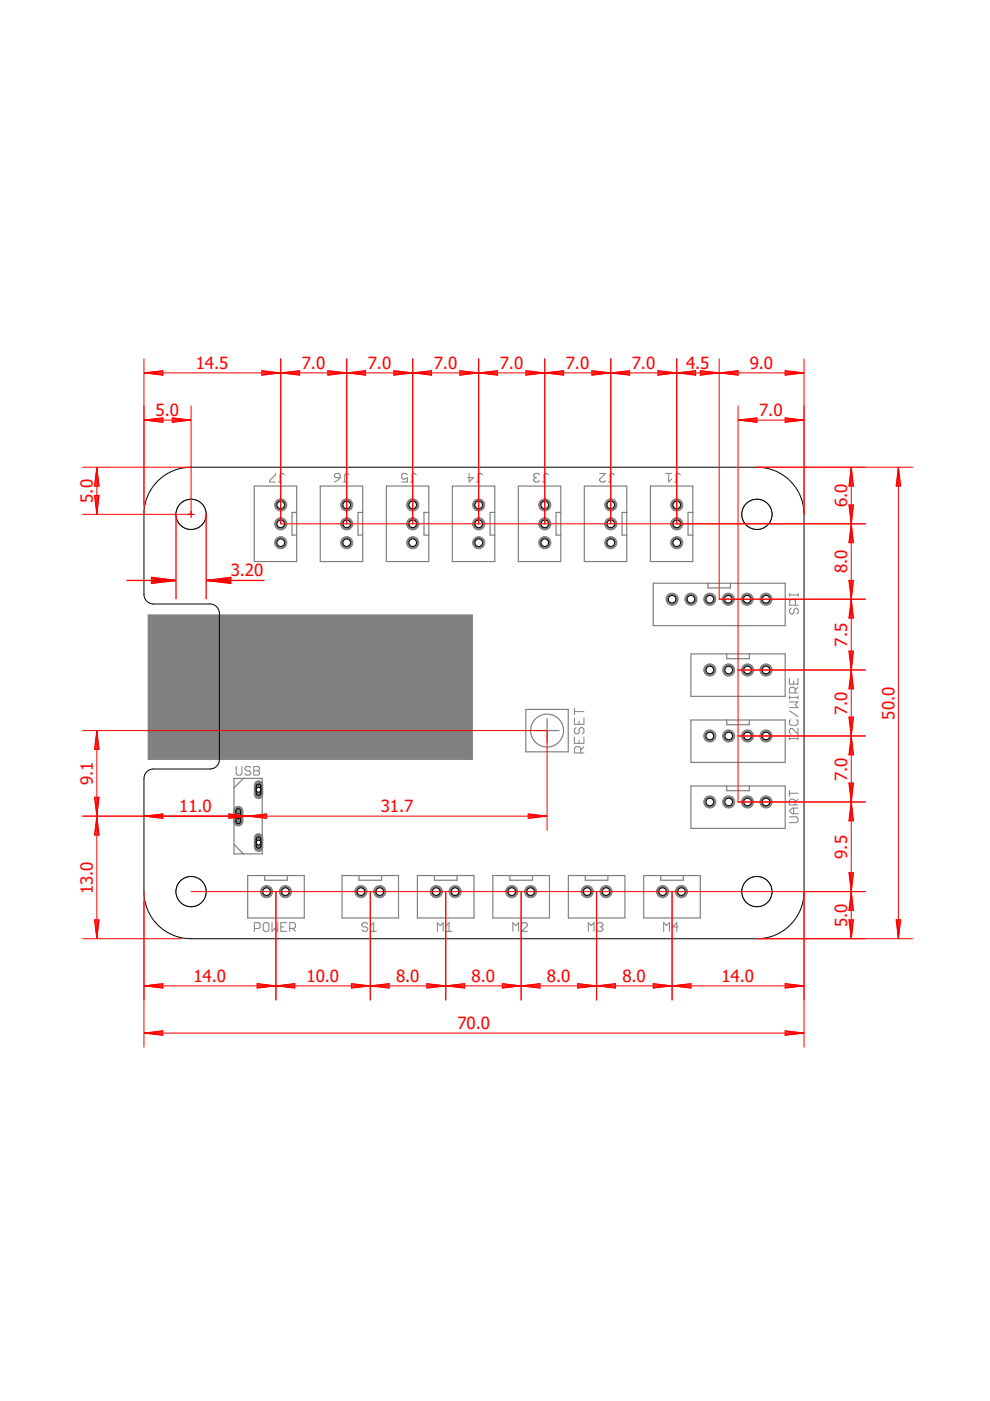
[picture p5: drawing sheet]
<svg xmlns="http://www.w3.org/2000/svg" width="210mm" height="297mm" viewBox="0 0 210 297" stroke-linecap="round" stroke-linejoin="round" font-family="sans-serif">
<defs><g id="words">
<g font-size="3.6" fill="#f00">
<text x="41.5" y="78.2">14.5</text>
<text x="64" y="78.2">7.0</text>
<text x="78" y="78.2">7.0</text>
<text x="92" y="78.2">7.0</text>
<text x="106" y="78.2">7.0</text>
<text x="120" y="78.2">7.0</text>
<text x="134" y="78.2">7.0</text>
<text x="145.5" y="78.2">4.5</text>
<text x="159" y="78.2">9.0</text>
<text x="33" y="88.2">5.0</text>
<text x="160.9" y="88.2">7.0</text>
<text x="19.7" y="106.6" transform="rotate(-90 19.7 106.6)">5.0</text>
<text x="179.6" y="107.6" transform="rotate(-90 179.6 107.6)">6.0</text>
<text x="48.9" y="122.2">3.20</text>
<text x="179.6" y="121.6" transform="rotate(-90 179.6 121.6)">8.0</text>
<text x="179.6" y="137.1" transform="rotate(-90 179.6 137.1)">7.5</text>
<text x="179.6" y="151.6" transform="rotate(-90 179.6 151.6)">7.0</text>
<text x="189.6" y="152.6" transform="rotate(-90 189.6 152.6)">50.0</text>
<text x="19.7" y="166.5" transform="rotate(-90 19.7 166.5)">9.1</text>
<text x="179.6" y="165.6" transform="rotate(-90 179.6 165.6)">7.0</text>
<text x="38" y="172.2">11.0</text>
<text x="80.7" y="172.2">31.7</text>
<text x="179.6" y="182.1" transform="rotate(-90 179.6 182.1)">9.5</text>
<text x="19.7" y="189.6" transform="rotate(-90 19.7 189.6)">13.0</text>
<text x="179.6" y="196.6" transform="rotate(-90 179.6 196.6)">5.0</text>
<text x="41" y="208.2">14.0</text>
<text x="65" y="208.2">10.0</text>
<text x="84" y="208.2">8.0</text>
<text x="100" y="208.2">8.0</text>
<text x="116" y="208.2">8.0</text>
<text x="132" y="208.2">8.0</text>
<text x="153" y="208.2">14.0</text>
<text x="97" y="218.2">70.0</text>
</g>
</g></defs>
<path d="M31.5 130.5h68.6v30.3h-68.6z" fill="#808080" stroke="#808080" stroke-width=".21"/>
<g fill="none" stroke="#808080" stroke-width=".25">
<path d="M53.9 103.1h9v16h-9zM62.9 108.6h-1v4.9h1M67.9 103.1h9v16h-9zM76.9 108.6h-1v4.9h1M81.9 103.1h9v16h-9zM90.9 108.6h-1v4.9h1M95.9 103.1h9v16h-9zM104.9 108.6h-1v4.9h1M109.9 103.1h9v16h-9zM118.9 108.6h-1v4.9h1M123.9 103.1h9v16h-9zM132.9 108.6h-1v4.9h1"/>
<path d="M137.9 103.1h9v16h-9zM146.9 108.6h-1v4.9h1M31.4 130.4h68.7v30.6h-68.7zM138.5 123.7h28v9h-28zM146.5 138.6h20v9h-20zM150.1 123.7v1h4.8v-1M154.1 138.6v1.1h4.8v-1.1M111.5 150.4h9v9h-9zM113.5 154.9h5M116 152.4v5M146.5 152.7h20v8.9h-20zM154.1 152.7v.9h4.8v-.9"/>
<path d="M49.6 165h6v16h-6zM49.6 179l2 2M51.6 165l-2 2M146.5 166.6h20v9h-20zM154.1 166.6v1h4.8v-1M52.5 185.6h12v9h-12zM56.1 185.6v1h4.8v-1M72.5 185.6h12v9h-12zM76.1 185.6v1h4.8v-1M88.5 185.6h12v9h-12zM92.1 185.6v1h4.8v-1M104.5 185.6h12v9h-12z"/>
<path d="M108.1 185.6v1h4.8v-1M120.5 185.6h12v9h-12zM124.1 185.6v1h4.8v-1M136.5 185.6h12v9h-12zM140.1 185.6v1h4.8v-1"/>
<circle cx="116" cy="154.9" r="3.5"/>
</g>
<g fill="none" stroke="#808080" stroke-width=".21">
<path d="M58.4 100.4v.3l-1.2 1.2v.3h1.2M59.1 102.2h.5M60.3 100.7l-.3-.3h-.4l-.2 .3v1.5M70.9 100.7l.3-.3h.6l.3 .3v.6h-.9l-.3-.3zM72.1 101.3l-.6 .6-.6 .3M72.8 102.2h.6M74 100.7l-.3-.3h-.3l-.3 .3v1.5M86.4 100.7l-.3-.3h-.6l-.3 .3v.6l.3 .3 .9-.3v.9h-1.2M87 102.2h.7M88.3 100.7l-.4-.3h-.2l-.3 .3v1.5M99.5 100.4v1.8l.9-.9h-1.2M101 102.2h.6"/>
<path d="M102.3 100.7l-.3-.3h-.4l-.3 .3v1.5M113.5 101.3l-.3 .3v.3l.3 .3h.6l.3-.3M113.5 101.3h.3M114.4 100.7l-.3-.3h-.6l-.3 .3v.3l.3 .3M115 102.2h.6M116.2 100.7l-.2-.3h-.4l-.3 .3v1.5M127.1 100.4h1.3l-1.3 1.2v.3l.4 .3h.6l.3-.3M129 102.2h.6M130.2 100.7l-.3-.3h-.3l-.3 .3v1.5M141.2 100.4h1.2M141.8 100.4v1.8l.6-.6M143 102.2h.7"/>
<path d="M144.3 100.7l-.3-.3h-.3l-.4 .3v1.5M167.4 125.8v.6M167.4 126.1h1.8M167.7 128.9l-.3 .4v.6l.3 .3h.3l.3-.3v-.6l.4-.4h.3l.2 .4v.6l-.2 .3M168.7 128.3v-.9l-.4-.3h-.6l-.3 .3v.9h1.8M169.2 125.8v.6M121.8 150.2v1.3M121.8 152.2v1.4h2v-1.4M121.8 156.3v1.3h2v-1.3M121.8 150.9h2M122.1 154.3l-.3 .3v.7l.3 .3h.4l.3-.3v-.7l.3-.3h.4l.3 .3v.7l-.3 .3M122.8 152.9v.7"/>
<path d="M122.8 157v.6M123.1 159.6v-1l-.3-.3h-.7l-.3 .3v1h2M123.8 158.3l-.7 .7M167.4 143.8v1.3h1.8v-1.3M167.4 156.6h1.8M167.4 147.6v.6M167.4 156.3v.6M167.4 150.7l1.8 1.2M167.4 148.8h1.8l-.6 .6 .6 .6h-1.8M167.4 147.9h1.8M167.7 152.6l-.3 .3v.6l.3 .3h1.2l.3-.3v-.6l-.3-.3M168.3 144.4v.7"/>
<path d="M168.6 146.9v-.9l-.3-.3h-.6l-.3 .3v.9h1.8M169.2 147.6v.6M169.2 154.4v1.3l-1.2-1.3h-.3l-.3 .3v.6l.3 .4M169.2 156.3v.6M169.2 145.7l-.6 .6M50.1 162.5v1.5l.3 .3h.6l.3-.3v-1.5M53.2 162.8l-.3-.3h-.7l-.3 .3v.3l.3 .3h.7l.3 .3v.3l-.3 .3h-.7l-.3-.3M53.8 162.5h.9l.3 .3v.3l-.3 .3 .3 .3v.3l-.3 .3h-.9zM53.8 163.4h.9M167.4 173.2h1.5l.3 .3v.6l-.3 .3h-1.5M167.4 167.6v1.2M167.4 168.2h1.8"/>
<path d="M168.3 171.3v1.2M168.6 170.7v-.9l-.3-.4h-.6l-.3 .4v.9h1.8M169.2 171.3h-1.2l-.6 .6 .6 .6h1.2M169.2 169.4l-.6 .7M53.9 196.8h1l.3-.3v-.6l-.3-.3h-1v1.9M56.1 195.6h.6l.3 .3v1.2l-.3 .4h-.6l-.3-.4v-1.2zM57.7 195.6v1.9l.6-.7 .6 .7v-1.9M59.5 196.5h.7M60.8 195.6h-1.3v1.9h1.3M61.4 196.8h.9l.3-.3v-.6l-.3-.3h-.9v1.9M62 196.8l.6 .7M78 195.9l-.3-.3h-.7l-.3 .3v.3l.3 .3h.7l.3 .3v.3l-.3 .4h-.7l-.3-.4"/>
<path d="M78.6 197.5h1.2M78.6 196.2l.6-.6v1.9M92.7 197.5v-1.9l.6 .6 .7-.6v1.9M94.6 196.2l.6-.6v1.9M94.6 197.5h1.2M108.7 197.5v-1.9l.6 .6 .7-.6v1.9M110.6 195.9l.3-.3h.6l.3 .3v.3l-1.2 1.3h1.2M124.7 197.5v-1.9l.6 .6 .6-.6v1.9M126.6 195.9l.3-.3h.6l.3 .3v.3l-.3 .3M127.2 196.5h.3M127.5 196.5l.3 .3v.3l-.3 .4h-.6l-.3-.4M140.7 197.5v-1.9l.6 .6 .6-.6v1.9"/>
<path d="M143.8 196.5h-1.2l.9-.9v1.9"/>
</g>
<circle cx="129.5" cy="107.1" r="1.29" fill="#808080" stroke="#808080" stroke-width=".21"/>
<circle cx="129.5" cy="107.1" r=".8" fill="#fff" stroke="#000" stroke-width=".21"/>
<circle cx="129.5" cy="111.1" r="1.29" fill="#808080" stroke="#808080" stroke-width=".21"/>
<circle cx="129.5" cy="111.1" r=".8" fill="#fff" stroke="#000" stroke-width=".21"/>
<circle cx="129.5" cy="115.1" r="1.29" fill="#808080" stroke="#808080" stroke-width=".21"/>
<circle cx="129.5" cy="115.1" r=".8" fill="#fff" stroke="#000" stroke-width=".21"/>
<circle cx="115.5" cy="107.1" r="1.29" fill="#808080" stroke="#808080" stroke-width=".21"/>
<circle cx="115.5" cy="107.1" r=".8" fill="#fff" stroke="#000" stroke-width=".21"/>
<circle cx="115.5" cy="111.1" r="1.29" fill="#808080" stroke="#808080" stroke-width=".21"/>
<circle cx="115.5" cy="111.1" r=".8" fill="#fff" stroke="#000" stroke-width=".21"/>
<circle cx="115.5" cy="115.1" r="1.29" fill="#808080" stroke="#808080" stroke-width=".21"/>
<circle cx="115.5" cy="115.1" r=".8" fill="#fff" stroke="#000" stroke-width=".21"/>
<circle cx="101.5" cy="107.1" r="1.29" fill="#808080" stroke="#808080" stroke-width=".21"/>
<circle cx="101.5" cy="107.1" r=".8" fill="#fff" stroke="#000" stroke-width=".21"/>
<circle cx="101.5" cy="111.1" r="1.29" fill="#808080" stroke="#808080" stroke-width=".21"/>
<circle cx="101.5" cy="111.1" r=".8" fill="#fff" stroke="#000" stroke-width=".21"/>
<circle cx="101.5" cy="115.1" r="1.29" fill="#808080" stroke="#808080" stroke-width=".21"/>
<circle cx="101.5" cy="115.1" r=".8" fill="#fff" stroke="#000" stroke-width=".21"/>
<circle cx="87.5" cy="107.1" r="1.29" fill="#808080" stroke="#808080" stroke-width=".21"/>
<circle cx="87.5" cy="107.1" r=".8" fill="#fff" stroke="#000" stroke-width=".21"/>
<circle cx="87.5" cy="111.1" r="1.29" fill="#808080" stroke="#808080" stroke-width=".21"/>
<circle cx="87.5" cy="111.1" r=".8" fill="#fff" stroke="#000" stroke-width=".21"/>
<circle cx="87.5" cy="115.1" r="1.29" fill="#808080" stroke="#808080" stroke-width=".21"/>
<circle cx="87.5" cy="115.1" r=".8" fill="#fff" stroke="#000" stroke-width=".21"/>
<circle cx="73.5" cy="107.1" r="1.29" fill="#808080" stroke="#808080" stroke-width=".21"/>
<circle cx="73.5" cy="107.1" r=".8" fill="#fff" stroke="#000" stroke-width=".21"/>
<circle cx="73.5" cy="111.1" r="1.29" fill="#808080" stroke="#808080" stroke-width=".21"/>
<circle cx="73.5" cy="111.1" r=".8" fill="#fff" stroke="#000" stroke-width=".21"/>
<circle cx="73.5" cy="115.1" r="1.29" fill="#808080" stroke="#808080" stroke-width=".21"/>
<circle cx="73.5" cy="115.1" r=".8" fill="#fff" stroke="#000" stroke-width=".21"/>
<circle cx="59.5" cy="107.1" r="1.29" fill="#808080" stroke="#808080" stroke-width=".21"/>
<circle cx="59.5" cy="107.1" r=".8" fill="#fff" stroke="#000" stroke-width=".21"/>
<circle cx="59.5" cy="111.1" r="1.29" fill="#808080" stroke="#808080" stroke-width=".21"/>
<circle cx="59.5" cy="111.1" r=".8" fill="#fff" stroke="#000" stroke-width=".21"/>
<circle cx="59.5" cy="115.1" r="1.29" fill="#808080" stroke="#808080" stroke-width=".21"/>
<circle cx="59.5" cy="115.1" r=".8" fill="#fff" stroke="#000" stroke-width=".21"/>
<circle cx="92.5" cy="189" r="1.29" fill="#808080" stroke="#808080" stroke-width=".21"/>
<circle cx="92.5" cy="189" r=".8" fill="#fff" stroke="#000" stroke-width=".21"/>
<circle cx="96.5" cy="189" r="1.29" fill="#808080" stroke="#808080" stroke-width=".21"/>
<circle cx="96.5" cy="189" r=".8" fill="#fff" stroke="#000" stroke-width=".21"/>
<circle cx="108.5" cy="189" r="1.29" fill="#808080" stroke="#808080" stroke-width=".21"/>
<circle cx="108.5" cy="189" r=".8" fill="#fff" stroke="#000" stroke-width=".21"/>
<circle cx="112.5" cy="189" r="1.29" fill="#808080" stroke="#808080" stroke-width=".21"/>
<circle cx="112.5" cy="189" r=".8" fill="#fff" stroke="#000" stroke-width=".21"/>
<circle cx="124.5" cy="189" r="1.29" fill="#808080" stroke="#808080" stroke-width=".21"/>
<circle cx="124.5" cy="189" r=".8" fill="#fff" stroke="#000" stroke-width=".21"/>
<circle cx="128.5" cy="189" r="1.29" fill="#808080" stroke="#808080" stroke-width=".21"/>
<circle cx="128.5" cy="189" r=".8" fill="#fff" stroke="#000" stroke-width=".21"/>
<circle cx="140.5" cy="189" r="1.29" fill="#808080" stroke="#808080" stroke-width=".21"/>
<circle cx="140.5" cy="189" r=".8" fill="#fff" stroke="#000" stroke-width=".21"/>
<circle cx="144.5" cy="189" r="1.29" fill="#808080" stroke="#808080" stroke-width=".21"/>
<circle cx="144.5" cy="189" r=".8" fill="#fff" stroke="#000" stroke-width=".21"/>
<circle cx="150.5" cy="142" r="1.29" fill="#808080" stroke="#808080" stroke-width=".21"/>
<circle cx="150.5" cy="142" r=".8" fill="#fff" stroke="#000" stroke-width=".21"/>
<circle cx="154.5" cy="142" r="1.29" fill="#808080" stroke="#808080" stroke-width=".21"/>
<circle cx="154.5" cy="142" r=".8" fill="#fff" stroke="#000" stroke-width=".21"/>
<circle cx="158.5" cy="142" r="1.29" fill="#808080" stroke="#808080" stroke-width=".21"/>
<circle cx="158.5" cy="142" r=".8" fill="#fff" stroke="#000" stroke-width=".21"/>
<circle cx="162.4" cy="142" r="1.29" fill="#808080" stroke="#808080" stroke-width=".21"/>
<circle cx="162.4" cy="142" r=".8" fill="#fff" stroke="#000" stroke-width=".21"/>
<circle cx="150.5" cy="156" r="1.29" fill="#808080" stroke="#808080" stroke-width=".21"/>
<circle cx="150.5" cy="156" r=".8" fill="#fff" stroke="#000" stroke-width=".21"/>
<circle cx="154.5" cy="156" r="1.29" fill="#808080" stroke="#808080" stroke-width=".21"/>
<circle cx="154.5" cy="156" r=".8" fill="#fff" stroke="#000" stroke-width=".21"/>
<circle cx="158.5" cy="156" r="1.29" fill="#808080" stroke="#808080" stroke-width=".21"/>
<circle cx="158.5" cy="156" r=".8" fill="#fff" stroke="#000" stroke-width=".21"/>
<circle cx="162.4" cy="156" r="1.29" fill="#808080" stroke="#808080" stroke-width=".21"/>
<circle cx="162.4" cy="156" r=".8" fill="#fff" stroke="#000" stroke-width=".21"/>
<circle cx="150.5" cy="170" r="1.29" fill="#808080" stroke="#808080" stroke-width=".21"/>
<circle cx="150.5" cy="170" r=".8" fill="#fff" stroke="#000" stroke-width=".21"/>
<circle cx="154.5" cy="170" r="1.29" fill="#808080" stroke="#808080" stroke-width=".21"/>
<circle cx="154.5" cy="170" r=".8" fill="#fff" stroke="#000" stroke-width=".21"/>
<circle cx="158.5" cy="170" r="1.29" fill="#808080" stroke="#808080" stroke-width=".21"/>
<circle cx="158.5" cy="170" r=".8" fill="#fff" stroke="#000" stroke-width=".21"/>
<circle cx="162.4" cy="170" r="1.29" fill="#808080" stroke="#808080" stroke-width=".21"/>
<circle cx="162.4" cy="170" r=".8" fill="#fff" stroke="#000" stroke-width=".21"/>
<circle cx="142.5" cy="127" r="1.29" fill="#808080" stroke="#808080" stroke-width=".21"/>
<circle cx="142.5" cy="127" r=".8" fill="#fff" stroke="#000" stroke-width=".21"/>
<circle cx="146.5" cy="127" r="1.29" fill="#808080" stroke="#808080" stroke-width=".21"/>
<circle cx="146.5" cy="127" r=".8" fill="#fff" stroke="#000" stroke-width=".21"/>
<circle cx="150.5" cy="127" r="1.29" fill="#808080" stroke="#808080" stroke-width=".21"/>
<circle cx="150.5" cy="127" r=".8" fill="#fff" stroke="#000" stroke-width=".21"/>
<circle cx="154.4" cy="127" r="1.29" fill="#808080" stroke="#808080" stroke-width=".21"/>
<circle cx="154.4" cy="127" r=".8" fill="#fff" stroke="#000" stroke-width=".21"/>
<circle cx="158.4" cy="127" r="1.29" fill="#808080" stroke="#808080" stroke-width=".21"/>
<circle cx="158.4" cy="127" r=".8" fill="#fff" stroke="#000" stroke-width=".21"/>
<circle cx="162.4" cy="127" r="1.29" fill="#808080" stroke="#808080" stroke-width=".21"/>
<circle cx="162.4" cy="127" r=".8" fill="#fff" stroke="#000" stroke-width=".21"/>
<circle cx="143.5" cy="107.1" r="1.29" fill="#808080" stroke="#808080" stroke-width=".21"/>
<circle cx="143.5" cy="107.1" r=".8" fill="#fff" stroke="#000" stroke-width=".21"/>
<circle cx="143.5" cy="111.1" r="1.29" fill="#808080" stroke="#808080" stroke-width=".21"/>
<circle cx="143.5" cy="111.1" r=".8" fill="#fff" stroke="#000" stroke-width=".21"/>
<circle cx="143.5" cy="115.1" r="1.29" fill="#808080" stroke="#808080" stroke-width=".21"/>
<circle cx="143.5" cy="115.1" r=".8" fill="#fff" stroke="#000" stroke-width=".21"/>
<path d="M50.5 171.9v2.2" fill="none" stroke="#808080" stroke-width="2.2"/>
<circle cx="50.5" cy="173" r=".51" fill="#fff" stroke="#000" stroke-width=".21"/>
<path d="M54.8 177.6v2" fill="none" stroke="#808080" stroke-width="2"/>
<circle cx="54.8" cy="178.6" r=".51" fill="#fff" stroke="#000" stroke-width=".21"/>
<path d="M54.8 166.4v2" fill="none" stroke="#808080" stroke-width="2"/>
<circle cx="54.8" cy="167.4" r=".51" fill="#fff" stroke="#000" stroke-width=".21"/>
<circle cx="56.5" cy="189" r="1.29" fill="#808080" stroke="#808080" stroke-width=".21"/>
<circle cx="56.5" cy="189" r=".8" fill="#fff" stroke="#000" stroke-width=".21"/>
<circle cx="60.5" cy="189" r="1.29" fill="#808080" stroke="#808080" stroke-width=".21"/>
<circle cx="60.5" cy="189" r=".8" fill="#fff" stroke="#000" stroke-width=".21"/>
<circle cx="76.5" cy="189" r="1.29" fill="#808080" stroke="#808080" stroke-width=".21"/>
<circle cx="76.5" cy="189" r=".8" fill="#fff" stroke="#000" stroke-width=".21"/>
<circle cx="80.5" cy="189" r="1.29" fill="#808080" stroke="#808080" stroke-width=".21"/>
<circle cx="80.5" cy="189" r=".8" fill="#fff" stroke="#000" stroke-width=".21"/>
<circle cx="40.5" cy="109.1" r="3.2" fill="none" stroke="#000" stroke-width=".21"/>
<circle cx="40.5" cy="109.1" r="3.2" fill="#fff" stroke="#000" stroke-width=".21"/>
<circle cx="40.5" cy="189" r="3.2" fill="none" stroke="#000" stroke-width=".21"/>
<circle cx="40.5" cy="189" r="3.2" fill="#fff" stroke="#000" stroke-width=".21"/>
<circle cx="160.5" cy="189" r="3.2" fill="none" stroke="#000" stroke-width=".21"/>
<circle cx="160.5" cy="189" r="3.2" fill="#fff" stroke="#000" stroke-width=".21"/>
<circle cx="160.5" cy="109.1" r="3.2" fill="none" stroke="#000" stroke-width=".21"/>
<circle cx="160.5" cy="109.1" r="3.2" fill="#fff" stroke="#000" stroke-width=".21"/>
<path d="M33.4 102a10 10 0 0 1 7.1-2.9h120a10 10 0 0 1 10 10v79.9a10 10 0 0 1-10 10h-120a10 10 0 0 1-10-10v-24a1.99 1.99 0 0 1 2-2h12a2.02 2.02 0 0 0 2-2v-31a1.99 1.99 0 0 0-2-1.9h-12a2.02 2.02 0 0 1-2-2.1v-16.9a10 10 0 0 1 2.9-7.1zM50.1 171.6l.5-.2 .4 .4v2.3a.5 .5 0 0 1-.5 .5 .5 .5 0 0 1-.5-.5v-2.2zM54.4 177.6l.5-.2 .4 .4v1.5a.5 .5 0 0 1-.5 .5 .5 .5 0 0 1-.5-.5zM54.4 166.4l.5-.2 .4 .4v1.5a.5 .5 0 0 1-.5 .5 .5 .5 0 0 1-.5-.5z" fill="none" stroke="#000" stroke-width=".21"/>
<g fill="none" stroke="#f00" stroke-width=".21">
<path d="M30.5 76.1v33M30.6 79.1l3.9-.5v1zM30.6 79.1h28.8M30.6 79.1l3.9 .2M30.6 79.1l3.9 .4M34.5 78.9l-3.9 .2M34.5 78.7l-3.9 .4M55.5 78.6l3.9 .5-3.9 .5zM55.5 78.9l3.9 .2M55.5 78.7l3.9 .4M59.4 79.1l-3.9 .2M59.4 79.1l-3.9 .4"/>
<path d="M59.5 76.1v35h124M59.6 79.1h13.8M59.6 79.1l3.9-.5v1zM59.6 79.1l3.9 .2M59.6 79.1l3.9 .4M63.5 78.9l-3.9 .2M63.5 78.7l-3.9 .4M69.5 78.6l3.9 .5-3.9 .5zM69.5 78.9l3.9 .2M69.5 78.7l3.9 .4M73.4 79.1l-3.9 .2M73.4 79.1l-3.9 .4"/>
<path d="M73.5 76.1v35M73.6 79.1h13.8M73.6 79.1l3.9-.5v1zM73.6 79.1l3.9 .2M73.6 79.1l3.9 .4M77.5 78.9l-3.9 .2M77.5 78.7l-3.9 .4M83.5 78.6l3.9 .5-3.9 .5zM83.5 78.9l3.9 .2M83.5 78.7l3.9 .4M87.4 79.1l-3.9 .2M87.4 79.1l-3.9 .4"/>
<path d="M87.5 76.1v35M87.6 79.1h13.8M87.6 79.1l3.9-.5v1zM87.6 79.1l3.9 .2M87.6 79.1l3.9 .4M91.5 78.9l-3.9 .2M91.5 78.7l-3.9 .4M97.5 78.6l3.9 .5-3.9 .5zM97.5 78.9l3.9 .2M97.5 78.7l3.9 .4M101.4 79.1l-3.9 .2M101.4 79.1l-3.9 .4"/>
<path d="M101.5 76.1v35M101.6 79.1h13.8M101.6 79.1l3.9-.5v1zM101.6 79.1l3.9 .2M101.6 79.1l3.9 .4M105.5 78.9l-3.9 .2M105.5 78.7l-3.9 .4M111.5 78.6l3.9 .5-3.9 .5zM111.5 78.9l3.9 .2M111.5 78.7l3.9 .4M115.4 79.1l-3.9 .2M115.4 79.1l-3.9 .4"/>
<path d="M115.5 76.1v35M115.6 79.1h13.8M115.6 79.1l3.9-.5v1zM115.6 79.1l3.9 .2M115.6 79.1l3.9 .4M119.5 78.9l-3.9 .2M119.5 78.7l-3.9 .4M125.5 78.6l3.9 .5-3.9 .5zM125.5 78.9l3.9 .2M125.5 78.7l3.9 .4M129.4 79.1l-3.9 .2M129.4 79.1l-3.9 .4"/>
<path d="M129.5 76.1v35M129.6 79.1h13.8M129.6 79.1l3.9-.5v1zM129.6 79.1l3.9 .2M129.6 79.1l3.9 .4M133.5 78.9l-3.9 .2M133.5 78.7l-3.9 .4M139.5 78.6l3.9 .5-3.9 .5zM139.5 78.9l3.9 .2M139.5 78.7l3.9 .4M143.4 79.1l-3.9 .2M143.4 79.1l-3.9 .4"/>
<path d="M143.5 76.1v35M143.6 79.1h8.8M143.6 79.1l3.9-.5v1zM143.6 79.1l3.9 .2M143.6 79.1l3.9 .4M147.5 78.9l-3.9 .2M147.5 78.7l-3.9 .4M148.5 78.6l3.9 .5-3.9 .5zM148.5 78.9l3.9 .2M148.5 78.7l3.9 .4M152.4 79.1l-3.9 .2M152.4 79.1l-3.9 .4"/>
<path d="M152.5 79.1h.1M152.5 76.1v50.9h31M152.6 79.1h17.8M152.6 79.1l3.9-.5v1zM152.6 79.1l3.9 .2M152.6 79.1l3.9 .4M156.5 78.9l-3.9 .2M156.5 78.7l-3.9 .4M166.5 78.6l3.9 .5-3.9 .5zM166.5 78.9l3.9 .2M166.5 78.7l3.9 .4M170.4 79.1l-3.9 .2"/>
<path d="M170.4 79.1l-3.9 .4M170.5 76.1v33M17.5 99.1h23M20.5 99.2v9.8M20.5 99.2l.5 3.9h-1zM20.5 99.2l-.2 3.9M20.5 99.2l.2 3.9M20.5 99.2l-.4 3.9M20.5 99.2l.4 3.9M30.6 89.1l3.9-.5v1zM30.6 89.1h9.8M30.6 89.1l3.9 .2"/>
<path d="M30.6 89.1l3.9 .4M34.5 88.9l-3.9 .2M34.5 88.7l-3.9 .4M36.5 88.6l3.9 .5-3.9 .5zM36.5 88.9l3.9 .2M36.5 88.7l3.9 .4M40.4 89.1l-3.9 .2M40.4 89.1l-3.9 .4M40.5 86.1v23h-23M156.5 86.1v83.9h27M156.6 89.1h13.8M156.6 89.1l3.9-.5v1z"/>
<path d="M156.6 89.1l3.9 .2M156.6 89.1l3.9 .4M160.5 99.1h33M160.5 88.9l-3.9 .2M160.5 88.7l-3.9 .4M166.5 88.6l3.9 .5-3.9 .5zM166.5 88.9l3.9 .2M166.5 88.7l3.9 .4M170.4 89.1l-3.9 .2M170.4 89.1l-3.9 .4M180.5 99.2v11.8M180.5 99.2l.5 3.9h-1z"/>
<path d="M180.5 99.2l-.2 3.9M180.5 99.2l.2 3.9M180.5 99.2l-.4 3.9M180.5 99.2l.4 3.9M190.5 99.2v99.7M190.5 99.2l.5 3.9h-1zM190.5 99.2l-.2 3.9M190.5 99.2l.2 3.9M190.5 99.2l-.4 3.9M190.5 99.2l.4 3.9M20 105.1h1l-.5 3.9zM20.1 105.1l.4 3.9"/>
<path d="M20.3 105.1l.2 3.9M20.7 105.1l-.2 3.9M20.9 105.1l-.4 3.9M180 107.1h1l-.5 3.9zM180.1 107.1l.4 3.9M180.3 107.1l.2 3.9M180.5 111.1v15.9M180.5 111.1l.5 4h-1zM180.5 111.1l-.2 4M180.5 111.1l.2 4M180.5 111.1l-.4 4M180.5 111.1l.4 4"/>
<path d="M180.7 107.1l-.2 3.9M180.9 107.1l-.4 3.9M180 138h1l-.5 3.9zM180 123.1h1l-.5 3.9zM180.1 138l.4 3.9M180.1 123.1l.4 3.9M180.3 138l.2 3.9M180.3 123.1l.2 3.9M180.5 127.1v14.8M180.5 127.1l.5 3.9h-1zM180.5 127.1l-.2 3.9M180.5 127.1l.2 3.9"/>
<path d="M180.5 127.1l-.4 3.9M180.5 127.1l.4 3.9M180.7 138l-.2 3.9M180.7 123.1l-.2 3.9M180.9 138l-.4 3.9M180.9 123.1l-.4 3.9M17.5 154.9h98.5v21.1M20.5 155v17.9M20.5 155l.5 3.9h-1zM20.5 155l-.2 3.9M20.5 155l.2 3.9M20.5 155l-.4 3.9"/>
<path d="M20.5 155l.4 3.9M156.5 156h27M156.5 142h27M180 152h1l-.5 3.9zM180.1 152l.4 3.9M180.3 152l.2 3.9M180.5 142.2v13.7M180.5 156.1v13.8M180.5 156.1l.5 3.9h-1zM180.5 156.1l-.2 3.9M180.5 156.1l.2 3.9M180.5 156.1l-.4 3.9"/>
<path d="M180.5 156.1l.4 3.9M180.5 142.2l.5 3.8h-1zM180.5 142.2l-.2 3.8M180.5 142.2l.2 3.8M180.5 142.2l-.4 3.8M180.5 142.2l.4 3.8M180.7 152l-.2 3.9M180.9 152l-.4 3.9M17.5 173h34.9M20 169h1l-.5 3.9zM20.1 169l.4 3.9M20.3 169l.2 3.9"/>
<path d="M20.5 173.1v25.8M20.5 173.1l.5 3.9h-1zM20.5 173.1l-.2 3.9M20.5 173.1l.2 3.9M20.5 173.1l-.4 3.9M20.5 173.1l.4 3.9M20.7 169l-.2 3.9M20.9 169l-.4 3.9M30.5 173h.1M30.6 173l3.9-.4v.9zM30.6 173l3.9 .2M30.6 173l3.9 .4"/>
<path d="M34.5 172.8l-3.9 .2M34.5 172.6l-3.9 .4M48.5 172.6l3.9 .4-3.9 .5zM48.5 172.8l3.9 .2M48.5 172.6l3.9 .4M52.4 173l-3.9 .2M52.4 173l-3.9 .4M52.5 173h.1M52.6 173h63.3M52.6 173l3.9-.4v.9zM52.6 173l3.9 .2M52.6 173l3.9 .4"/>
<path d="M56.5 172.6l-3.9 .4M56.5 172.8l-3.9 .2M112 172.6l3.9 .4-3.9 .5zM112 172.8l3.9 .2M112 172.6l3.9 .4M115.9 173l-3.9 .2M115.9 173l-3.9 .4M180 166h1l-.5 3.9zM180.1 166l.4 3.9M180.3 166l.2 3.9M180.5 170.1v18.8M180.5 170.1l.5 3.9h-1z"/>
<path d="M180.5 170.1l-.2 3.9M180.5 170.1l.2 3.9M180.5 170.1l-.4 3.9M180.5 170.1l.4 3.9M180.7 166l-.2 3.9M180.9 166l-.4 3.9M17.5 199h21M20 195h1l-.5 3.9zM20.1 195l.4 3.9M20.3 195l.2 3.9M20.7 195l-.2 3.9M20.9 195l-.4 3.9"/>
<path d="M30.5 189v33M40.5 189h143M58.5 189v23M78.5 189v23M94.5 189v23M110.5 189v23M126.5 189v23M142.5 189v23M160.5 199h33M170.5 189v33M180 195h1l-.5 3.9zM180 185h1l-.5 3.9z"/>
<path d="M180.1 195l.4 3.9M180.1 185l.4 3.9M180.3 195l.2 3.9M180.3 185l.2 3.9M180.5 189.1v9.8M180.5 189.1l.5 3.9h-1zM180.5 189.1l-.2 3.9M180.5 189.1l.2 3.9M180.5 189.1l-.4 3.9M180.5 189.1l.4 3.9M180.7 195l-.2 3.9M180.7 185l-.2 3.9"/>
<path d="M180.9 195l-.4 3.9M180.9 185l-.4 3.9M190 195h1l-.5 3.9zM190.1 195l.4 3.9M190.3 195l.2 3.9M190.7 195l-.2 3.9M190.9 195l-.4 3.9M30.6 209h27.8M30.6 209l3.9-.5v1zM30.6 219l3.9-.5v1zM30.6 209l3.9 .2M30.6 209l3.9 .4"/>
<path d="M30.6 219h139.8M30.6 219l3.9 .2M30.6 219l3.9 .4M34.5 208.8l-3.9 .2M34.5 208.6l-3.9 .4M34.5 218.8l-3.9 .2M34.5 218.6l-3.9 .4M54.5 208.5l3.9 .5-3.9 .5zM54.5 208.8l3.9 .2M54.5 208.6l3.9 .4M58.4 209l-3.9 .2M58.4 209l-3.9 .4"/>
<path d="M58.6 209h19.8M58.6 209l3.9-.5v1zM58.6 209l3.9 .2M58.6 209l3.9 .4M62.5 208.6l-3.9 .4M62.5 208.8l-3.9 .2M74.5 208.5l3.9 .5-3.9 .5zM74.5 208.8l3.9 .2M74.5 208.6l3.9 .4M78.4 209l-3.9 .2M78.4 209l-3.9 .4M78.6 209h15.8"/>
<path d="M78.6 209l3.9-.5v1zM78.6 209l3.9 .2M78.6 209l3.9 .4M82.5 208.6l-3.9 .4M82.5 208.8l-3.9 .2M90.5 208.5l3.9 .5-3.9 .5zM90.5 208.8l3.9 .2M90.5 208.6l3.9 .4M94.4 209l-3.9 .2M94.4 209l-3.9 .4M94.6 209h15.8M94.6 209l3.9 .4"/>
<path d="M94.6 209l3.9-.5v1zM94.6 209l3.9 .2M98.5 208.6l-3.9 .4M98.5 208.8l-3.9 .2M106.5 208.5l3.9 .5-3.9 .5zM106.5 208.8l3.9 .2M106.5 208.6l3.9 .4M110.4 209l-3.9 .2M110.4 209l-3.9 .4M110.6 209h15.8M110.6 209l3.9-.5v1zM110.6 209l3.9 .2"/>
<path d="M110.6 209l3.9 .4M114.5 208.8l-3.9 .2M114.5 208.6l-3.9 .4M122.5 208.5l3.9 .5-3.9 .5zM122.5 208.8l3.9 .2M122.5 208.6l3.9 .4M126.4 209l-3.9 .2M126.4 209l-3.9 .4M126.6 209h15.8M126.6 209l3.9-.5v1zM126.6 209l3.9 .2M126.6 209l3.9 .4"/>
<path d="M130.5 208.6l-3.9 .4M130.5 208.8l-3.9 .2M138.5 208.5l3.9 .5-3.9 .5zM138.5 208.8l3.9 .2M138.5 208.6l3.9 .4M142.4 209l-3.9 .2M142.4 209l-3.9 .4M142.6 209h27.8M142.6 209l3.9-.5v1zM142.6 209l3.9 .4M142.6 209l3.9 .2M146.5 208.6l-3.9 .4"/>
<path d="M146.5 208.8l-3.9 .2M166.5 208.5l3.9 .5-3.9 .5zM166.5 218.5l3.9 .5-3.9 .5zM166.5 208.8l3.9 .2M166.5 208.6l3.9 .4M166.5 218.8l3.9 .2M166.5 218.6l3.9 .4M170.4 209l-3.9 .2M170.4 209l-3.9 .4M170.4 219l-3.9 .2M170.4 219l-3.9 .4"/>
</g>
<g fill="none" stroke="#f00" stroke-width=".28">
<path d="M37.3 109.1v17.9M39.9 109.1h1.2M40.5 108.4v1.3M43.7 109.1v17.9M26.9 123.1h10.3M32.1 122.4l5.1 .7-5.1 .6zM32.1 122.8l5.1 .3M32.1 122.5l5.1 .6M37.2 123.1l-5.1 .2M37.2 123.1l-5.1 .5M43.9 123.1h12.1M43.9 123.1l5-.7v1.3z"/>
<path d="M43.9 123.1l5 .2M43.9 123.1l5 .5M48.9 122.8l-5 .3M48.9 122.5l-5 .6"/>
</g>
<use href="#words"/>
</svg>
